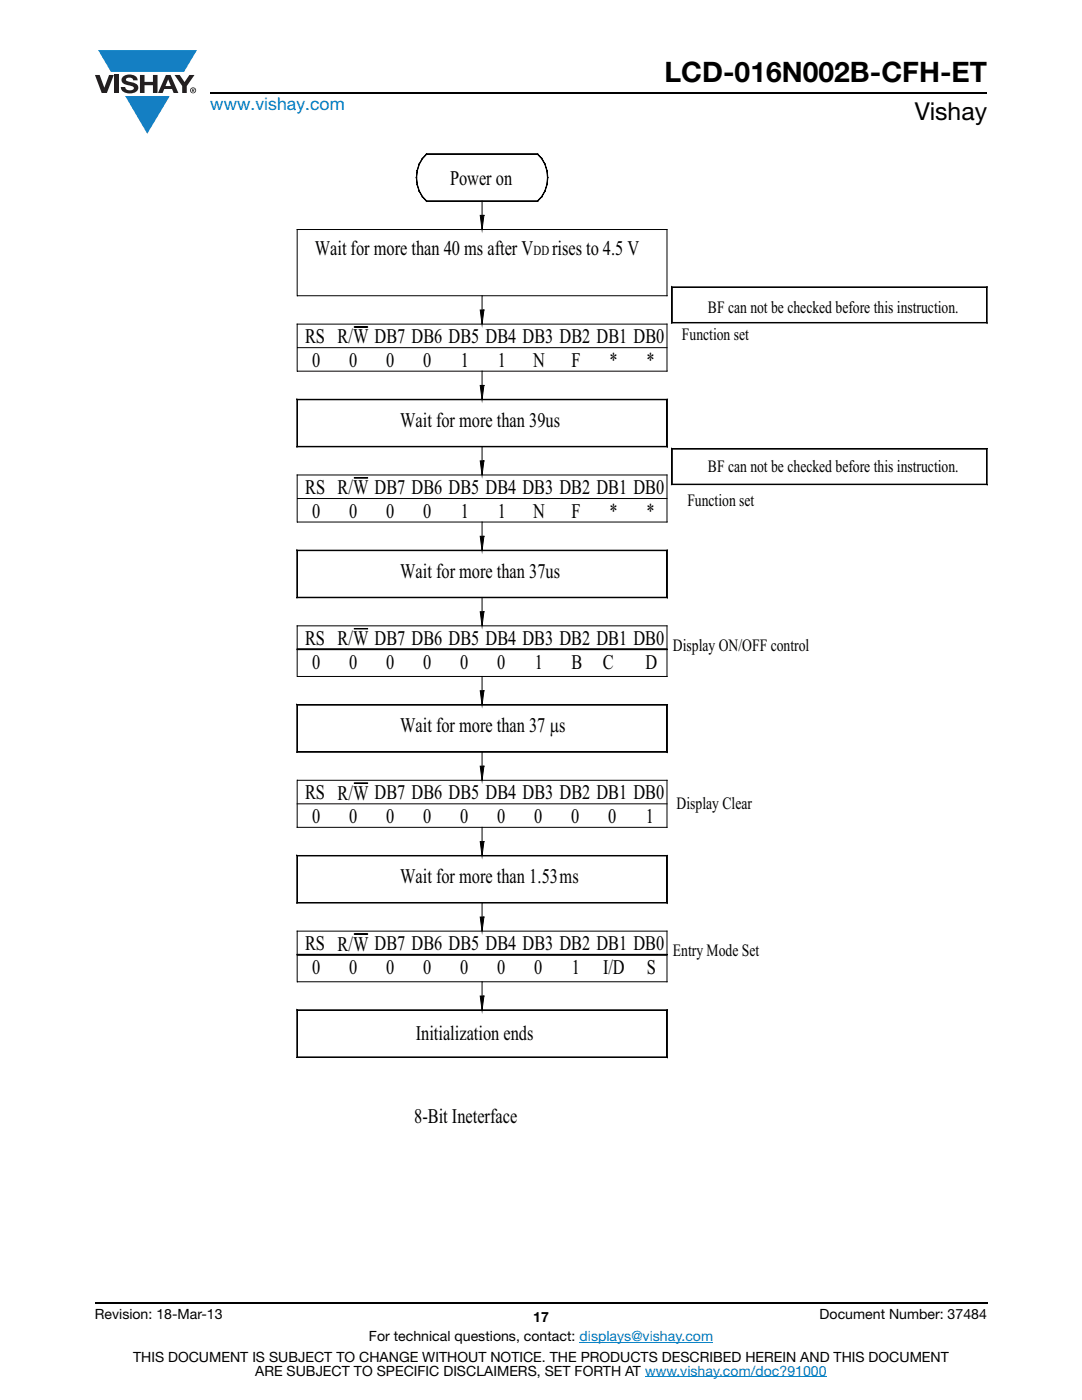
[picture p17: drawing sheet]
<svg xmlns="http://www.w3.org/2000/svg" width="216mm" height="279mm" viewBox="0 0 216 279" stroke-linecap="round" stroke-linejoin="round" font-family="sans-serif">
<defs><g id="words">
<text font-size="5.6" x="132.6" y="16.4">LCD-016N002B-CFH-ET</text>
<text font-size="4.9" x="182.5" y="24">Vishay</text>
<g font-size="4.2">
<text x="89.8" y="36.9">Power on</text>
<text x="62.8" y="50.9">Wait for more than 40 ms after V</text>
<text x="110.2" y="50.9">rises to 4.5 V</text>
<text x="60.9" y="68.5">RS R/W DB7 DB6 DB5 DB4 DB3 DB2 DB1 DB0</text>
<text x="62.3" y="73.2">0</text>
<text x="69.7" y="73.2">0</text>
<text x="77.1" y="73.2">0</text>
<text x="84.4" y="73.2">0</text>
<text x="92" y="73.2">1</text>
<text x="99.4" y="73.2">1</text>
<text x="106.4" y="73.2">N</text>
<text x="114" y="73.2">F</text>
<text x="121.6" y="73.2">*</text>
<text x="129" y="73.2">*</text>
<text x="79.8" y="85.2">Wait for more than 39us</text>
<text x="60.9" y="98.6">RS R/W DB7 DB6 DB5 DB4 DB3 DB2 DB1 DB0</text>
<text x="62.3" y="103.3">0</text>
<text x="69.7" y="103.3">0</text>
<text x="77.1" y="103.3">0</text>
<text x="84.4" y="103.3">0</text>
<text x="92" y="103.3">1</text>
<text x="99.4" y="103.3">1</text>
<text x="106.4" y="103.3">N</text>
<text x="114" y="103.3">F</text>
<text x="121.6" y="103.3">*</text>
<text x="129" y="103.3">*</text>
<text x="79.8" y="115.3">Wait for more than 37us</text>
<text x="60.9" y="128.7">RS R/W DB7 DB6 DB5 DB4 DB3 DB2 DB1 DB0</text>
<text x="62.3" y="133.5">0</text>
<text x="69.7" y="133.5">0</text>
<text x="77.1" y="133.5">0</text>
<text x="84.4" y="133.5">0</text>
<text x="91.8" y="133.5">0</text>
<text x="99.2" y="133.5">0</text>
<text x="106.7" y="133.5">1</text>
<text x="114" y="133.5">B</text>
<text x="120.3" y="133.5">C</text>
<text x="128.8" y="133.5">D</text>
<text x="79.8" y="146.1">Wait for more than 37 µs</text>
<text x="60.9" y="159.5">RS R/W DB7 DB6 DB5 DB4 DB3 DB2 DB1 DB0</text>
<text x="62.3" y="164.3">0</text>
<text x="69.7" y="164.3">0</text>
<text x="77.1" y="164.3">0</text>
<text x="84.4" y="164.3">0</text>
<text x="91.8" y="164.3">0</text>
<text x="99.2" y="164.3">0</text>
<text x="106.6" y="164.3">0</text>
<text x="114" y="164.3">0</text>
<text x="121.4" y="164.3">0</text>
<text x="128.9" y="164.3">1</text>
<text x="79.8" y="176.3">Wait for more than 1.53ms</text>
<text x="60.9" y="189.6">RS R/W DB7 DB6 DB5 DB4 DB3 DB2 DB1 DB0</text>
<text x="62.3" y="194.4">0</text>
<text x="69.7" y="194.4">0</text>
<text x="77.1" y="194.4">0</text>
<text x="84.4" y="194.4">0</text>
<text x="91.8" y="194.4">0</text>
<text x="99.2" y="194.4">0</text>
<text x="106.6" y="194.4">0</text>
<text x="114.1" y="194.4">1</text>
<text x="120.3" y="194.5">I/D</text>
<text x="129.1" y="194.4">S</text>
<text x="83" y="207.6">Initialization ends</text>
<text x="82.7" y="224.1">8-Bit Ineterface</text>
</g>
<text font-size="3.5" fill="#007ec4" x="42" y="21.9">www.vishay.com</text>
<g font-size="3.5">
<text x="141.3" y="62.4">BF can not be checked before this instruction.</text>
<text x="136.1" y="67.9">Function set</text>
<text x="141.3" y="94.1">BF can not be checked before this instruction.</text>
<text x="137.2" y="100.9">Function set</text>
<text x="134.3" y="129.8">Display ON/OFF control</text>
<text x="135" y="161.5">Display Clear</text>
<text x="134.3" y="190.8">Entry Mode Set</text>
</g>
<g font-size="2.8">
<text x="106.5" y="50.9">DD</text>
<text x="18.9" y="263.3">Revision: 18-Mar-13</text>
<text x="106.4" y="263.8">17</text>
<text x="163.6" y="263.3">Document Number: 37484</text>
<text x="73.6" y="267.7">For technical questions, contact: displays@vishay.com</text>
<text x="26.5" y="271.7">THIS DOCUMENT IS SUBJECT TO CHANGE WITHOUT NOTICE. THE PRODUCTS DESCRIBED HEREIN AND THIS DOCUMENT</text>
<text x="50.9" y="274.6">ARE SUBJECT TO SPECIFIC DISCLAIMERS, SET FORTH AT www.vishay.com/doc?91000</text>
</g>
</g></defs>
<g fill="#147fc3">
<path d="M19.6 10h19.7l-2.6 4.3h-1.1h-13.5z"/>
<path d="M25 19.2h8.9l-4.5 7.5z"/>
</g>
<g fill="#231f20">
<path d="M18.9 15h1l.9 2.5 1-2.5h.9l-1.4 3.6h-1z"/>
<path d="M22.9 15h.9v3.6h-.9z"/>
<path d="M24.6 15.3a2.1 2.1 0 0 1 2.8 .3l.1 .4h-.9a.79 .79 0 0 0-.7-.5 .79 .79 0 0 0-.8 .4l.3 .3 1 .2a1.08 1.08 0 0 1 1.2 1 1.08 1.08 0 0 1-1.1 1.2 1.73 1.73 0 0 1-2.4-1.2h.9a.96 .96 0 0 0 .8 .6 .96 .96 0 0 0 .9-.4 1.31 1.31 0 0 0-1.2-.6 1.03 1.03 0 0 1-1.1-.6 1.03 1.03 0 0 1 .2-1.1z"/>
<path d="M27.9 15h.9v1.3h1.7v-1.3h.9v3.6h-.9v-1.6h-1.7v1.6h-.9z"/>
<path d="M34.8 15h1.1l.9 1.4 1-1.4h1l-1.5 2.2v1.4h-.9v-1.4z"/>
<path d="M33.6 15.9l.5 1.3h-1.1zM33.1 15l-1.6 3.6h1l.3-.8h1.5l.3 .8h1l-1.6-3.6z"/>
<path d="M38.1 18a.46 .46 0 0 1 .9 0 .46 .46 0 0 1-.9 0zM37.9 18a.6 .6 0 0 0 1.2 0 .6 .6 0 0 0-1.2 0z"/>
<path d="M38.4 17.8h.2v.2h-.2zM38.3 17.7v.7h.1v-.3l.4 .3-.2-.3 .2-.2-.1-.2z"/>
</g>
<path d="M42 18.6h155M18.9 260h178.1" fill="none" stroke="#000" stroke-width=".36"/>
<path d="M115.6 267.9h26.7M128.7 274.8h36.3" fill="none" stroke="#007ec4" stroke-width=".2"/>
<path d="M59.2 30.7h137.8v194.7h-137.8z" fill="#fff"/>
<g fill="none" stroke="#000" stroke-width=".2">
<path d="M83.1 35.4l.1 1.4zM83.2 34.1l-.1 1.3zM83.2 36.8l.4 1.3zM83.6 32.7l-.4 1.4zM83.6 38.1l.7 1.2zM84.3 31.6l-.6 1.2zM84.3 39.2l.8 1zM85.1 30.7l-.8 1zM85.1 30.7h22.2zM107.3 30.7l.8 1zM108.1 39.2l-.8 1zM108.1 31.6l.6 1.2z"/>
<path d="M108.7 38.1l-.6 1.2zM108.7 32.8l.5 1.3zM109.1 36.8l-.3 1.3zM109.1 34.1l.2 1.3zM109.2 35.4v1.4zM59.3 45.8h73.8v13.2h-73.8zM85.1 40.1l22.2 .1h-22.2zM95.8 43h.8l-.4 2.8zM96.2 59v2.9M96.2 40.1v2.9M134 57.3h62.9zM134 57.3v7.1z"/>
<path d="M196.9 57.3v7.1zM59.3 79.7v9.5zM59.3 79.7h73.8zM59.3 64.7h73.8v9.4h-73.8zM59.3 69.4h73.8M70.7 65.2l2.7 .1zM95.8 61.9h.8l-.4 2.8zM95.8 76.9h.8l-.4 2.8zM96.2 74.1v2.8M133.1 79.7v9.5zM134.1 64.4h62.8h-62.9zM59.3 94.8h73.8v9.4h-73.8z"/>
<path d="M59.3 99.5h73.8M59.3 89.1l73.8 .1h-73.8zM70.7 95.3l2.6 .1zM95.8 92h.8l-.4 2.8zM96.2 89.1v2.9M134 89.5h62.9zM134 89.5v7.2zM134.1 96.6l62.8 .1h-62.9zM196.9 89.5v7.2zM59.3 109.8v9.5zM59.3 109.8h73.8zM59.3 119.2l73.8 .1h-73.8z"/>
<path d="M95.8 107h.8l-.4 2.8zM96.2 104.2v2.8M96.2 119.2v2.9M133.1 109.8v9.5zM59.3 129.5l73.8 .1zM59.3 124.9h73.8v10.1h-73.8zM70.7 125.4l2.7 .1zM95.8 122.1h.8l-.4 2.8zM95.8 137.9h.8l-.4 2.8zM96.2 135v2.9M59.3 140.6v9.5zM59.3 140.6h73.8z"/>
<path d="M59.3 155.7h73.8v9.4h-73.8zM59.3 150l73.8 .1h-73.8zM70.7 156.2l2.7 .1zM95.8 152.9h.8l-.4 2.8zM96.2 150.1v2.8M133.1 140.6v9.5zM59.3 170.7v9.5zM59.3 170.7h73.8zM59.3 160.4h73.8M95.8 168h.8l-.4 2.8zM96.2 165.1v2.9M133.1 170.7v9.5z"/>
<path d="M59.3 185.8h73.8v10.1h-73.8zM59.3 190.5l73.8 .1zM59.3 180.1l73.8 .1h-73.8zM70.7 186.4h2.7zM95.8 198.8h.8l-.4 2.8zM95.8 183h.8l-.4 2.8zM96.2 180.2v2.8M96.2 195.9v2.9M59.3 201.6v9.4zM59.3 201.6h73.8zM59.3 210.9l73.8 .1h-73.8zM133.1 201.5v9.5z"/>
</g>
<path d="M95.8 43h.8l-.4 2.8zM95.8 61.9h.8l-.4 2.8zM95.8 76.9h.8l-.4 2.8zM95.8 92h.8l-.4 2.8zM95.8 107h.8l-.4 2.8zM95.8 122.1h.8l-.4 2.8zM95.8 137.9h.8l-.4 2.8zM95.8 152.9h.8l-.4 2.8zM95.8 168h.8l-.4 2.8zM95.8 198.8h.8l-.4 2.8zM95.8 183h.8l-.4 2.8z" fill="#000"/>
<use href="#words"/>
</svg>
